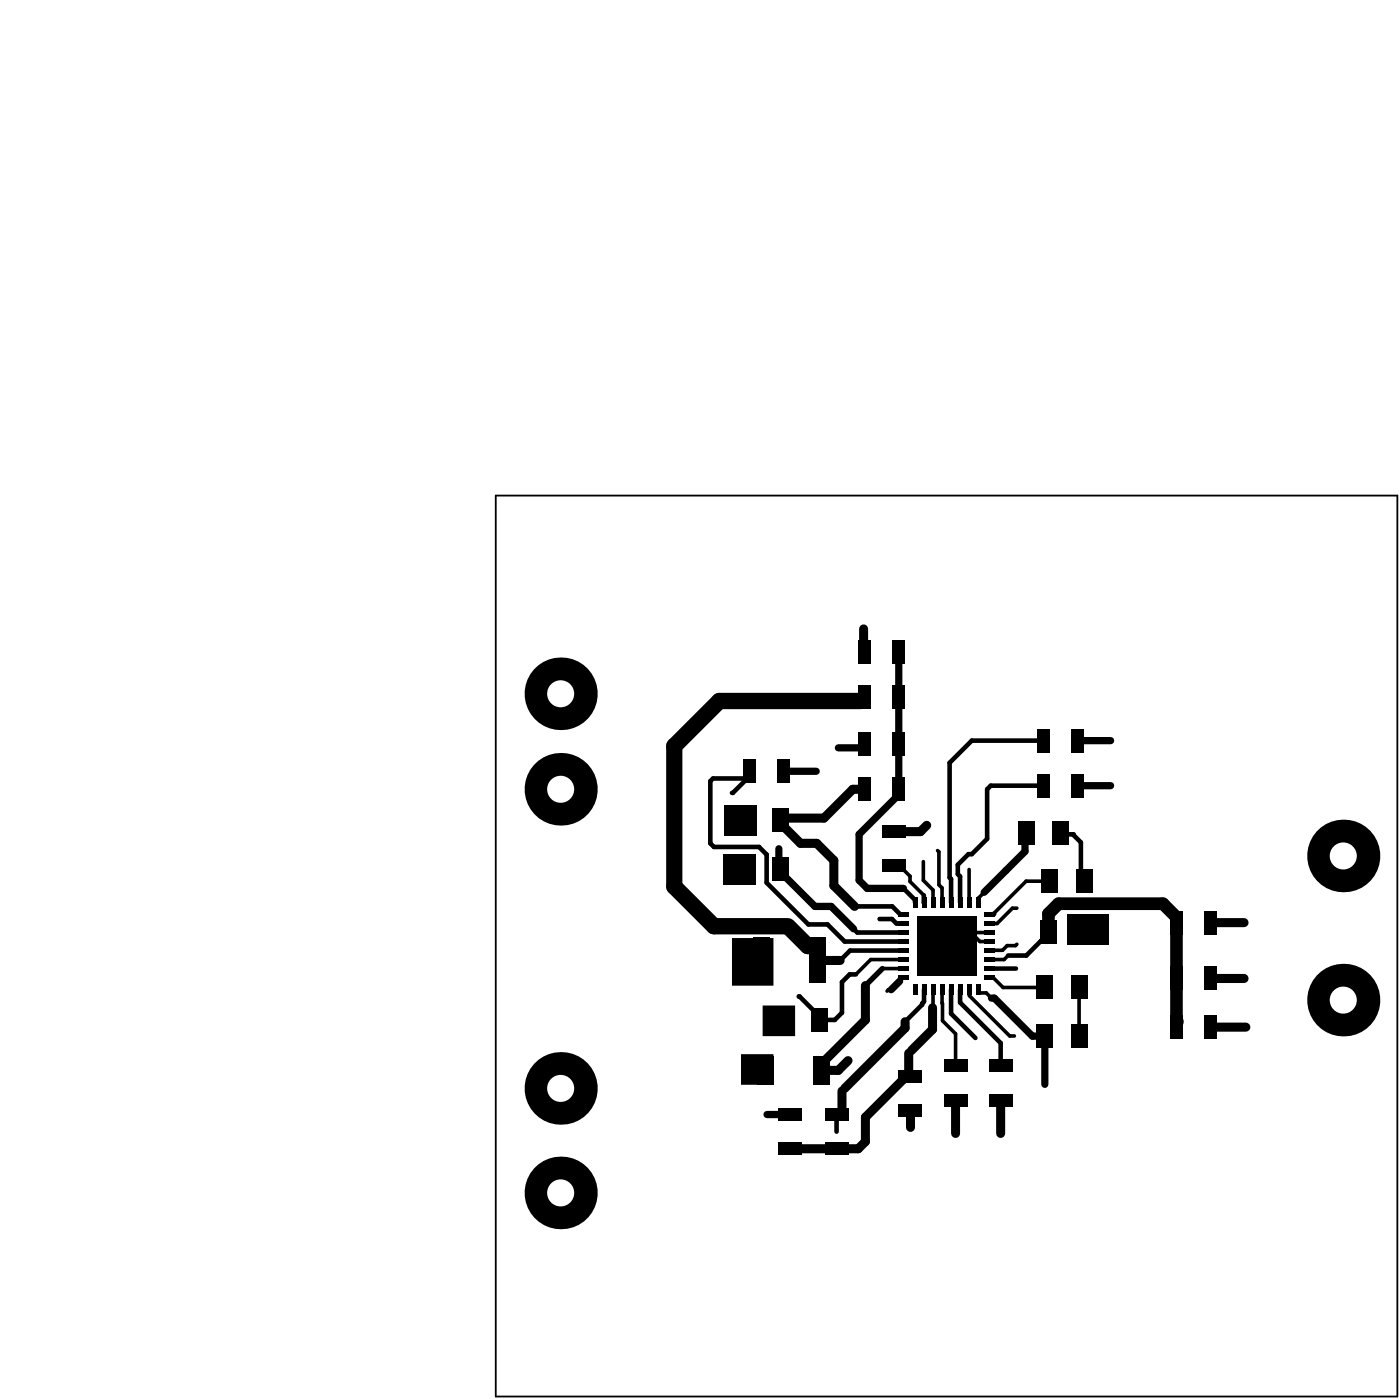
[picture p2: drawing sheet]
<svg xmlns="http://www.w3.org/2000/svg" width="259mm" height="258mm" viewBox="0 0 259 258" stroke-linecap="round" stroke-linejoin="round" font-family="sans-serif">
<path d="M91.6 91.5h166.5v166.3h-166.5z" fill="none" stroke="#000" stroke-width=".33"/>
<g fill="#000">
<path d="M133.9 148.7h6v5.6h-6zM133.5 157.7h6v5.6h-6zM197.1 168.7h7.7v5.6h-7.7zM135.2 173.1h5.2v.5a1.05 1.05 0 0 0-.8 1v2.7a1.11 1.11 0 0 0 1.1 1.1 1.11 1.11 0 0 0 1.1-1.1v-2.7a1.05 1.05 0 0 0-.8-1v-.5h1.9v8.8h-7.7zM136.9 194.6h6v1.6h-.5a1.1 1.1 0 0 0-1.1-.9 1.1 1.1 0 0 0-1 1.1v2.3a1.06 1.06 0 0 0 .9 1.1l-.1 .4h-4.2z"/>
<path d="M140.9 185.6v5.7h6v-5.7zM144.2 186.8a1.14 1.14 0 0 1 1.4-.1 1.14 1.14 0 0 1 .5 1.2 1.15 1.15 0 0 1-1.1 1.5 1.15 1.15 0 0 1-1.1-1.5l.1-.7z"/>
<circle cx="159.5" cy="120.2" r=".83"/>
<circle cx="166" cy="128.7" r=".67"/>
<circle cx="198.1" cy="154" r=".42"/>
<circle cx="248.1" cy="158" r="6.7"/>
<circle cx="166.8" cy="170.5" r=".42"/>
<circle cx="183.4" cy="168.7" r=".42"/>
<circle cx="192.2" cy="173.7" r=".42"/>
<circle cx="184.8" cy="196.7" r=".42"/>
<circle cx="199.3" cy="191.3" r=".33"/>
<circle cx="217.3" cy="188.6" r="1.17"/>
<circle cx="145.9" cy="212" r=".42"/>
</g>
<path d="M193.7 171.6v-2.9l1.8-1.9h19.3l2.5 2.5v20.3" fill="none" stroke="#000" stroke-width="2.3"/>
<g fill="none" stroke="#000" stroke-width=".85">
<path d="M159.7 128.7l-.7 .7M192.7 136.7h-13.2l-4.1 4.1v21.2l.3 .2v4.4M137.6 143.7h-5.9l-.5 .5v11.5l.7 .6h8.3l1.4 1.4v5.2l7.7 7.7h3.6l3.1 3.2h10.8M138.4 142.4v1l-3 3h-.2M144.5 151l-.3 .3M165.2 159.8h1M166 145.7v.5M192.7 145h-9.7l-.7 .7v9.1l-2.8 2.9h-.6l-2 1.9v1.8l.4 .4v4.8M195.3 153.3l.7 .7h2.1l1.5 1.5v7.2l-.1-.2M140.7 174.6v2.7M145.3 170.7l.5 .5M157.7 171.5l.6 .6h8.5"/>
<path d="M157.8 167.3h7l1.5 1.5h.5M158.1 179.9h-1.2l-1.4 1.4v5.6l-1.3 1.4h-2.8v-.7l-3.7-3.7h-.2M162.5 169.6h2.3l.8 .9h1.2M166.8 175.5h-9.8l-1.8 1.8M166.9 164l2.1 2.1v.5M170.6 165.3l.1 1.3M183.4 168.7l-.6 .1M193.3 172v.6l-3.7 3.8h-3.4M141.4 196.4v2.3M145 187.6v.7M160.2 181.6l-.4 .3M167.8 198.4l.4 .3"/>
<path d="M168.3 193.9l-.5 .5M170.7 182.6v2.3l-.4 .3v.2l-3.1 3.2M175.7 182.6v4.5l4.5 4.5M177.3 182.6v2.5l7.5 7.4v4.2M155.5 205l-.7 .7h-.3v3.2M156 200.9l-.5 .5"/>
</g>
<path d="M159.7 137.4l-.7 .6h-4.1M166 120.4v25.3M199 136.7h6.1M143.9 156.7v3.3l.3 .3v.7l6.3 6.3h3l4.2 4.2M144.7 142.4h6.1M166 146.2v.5l-7.3 7.3v8.5l1.5 1.5h6.7M189.3 153.7v3.5l-7.5 7.5M199 145h6.1M166.2 181.1l-1.6 1.6M183.1 184.2h.6l7 7.1h2.3v8.9M141.7 205.7h4.2" fill="none" stroke="#000" stroke-width="1.3"/>
<g fill="none" stroke="#000" stroke-width=".67">
<path d="M159.5 120.2l.2 .2M166.2 159.8l1.9 1.9v1l2.5 2.6M170.5 159v3.5l1.8 1.8v2.3M173.2 157l.2 .3v6l.6 .6v2.7M163 178.8h3.8M166.8 177.1h-6l-2.7 2.8M178.2 171l2.8 2.8h1.8M179 160.5v6.1M179.3 172.1h3.5M181.8 164.7l-1.1 1.1v.8M186.2 176.4l-.7 .7h-2.7M187.8 174.3l-.2 .2h-1.6l-.8 .9-2.4 .1"/>
<path d="M187.8 167.6h-.8l-2.8 2.9h-1.4M193.3 162.7h-3.8l-6.1 6M164.6 182.7h-.5l-.3 .2M166.8 180.4l-.6 .1v.6M172.3 182.6v3.4M174 182.6l.1 5.8 2.4 2.4v5.9M179 182.6v1.2l7.5 7.4h.9M180.7 182.6v.7h1.5l.7 .8M182.8 180.4h.6l1.9 1.9h7.7M199.3 182.3v9"/>
</g>
<g fill="none" stroke="#000" stroke-width="1.7">
<path d="M159.5 116.1v4.1M144.2 151.3v.7l3.7 3.7h3l3.1 3.1v4.7l3.8 3.8M159.7 145.7h-2.2l-5.3 5.3h-7.7M171.2 152.3l-1.2 1.2h-4.8M151 177.3h4.2M223.6 170.3h6.2M156.6 195.8l-1.8 1.8h-3.1M159.8 181.9v6.4l-8.1 8.1M167.2 188.6v1.2l-11.2 11.1M167.8 198.7h-.6l-.4 .4v.1l-7 7v4.5l-1.3 1.3h-12.6M167.8 194.4v4M172.3 186v4l-4 3.9"/>
<path d="M223.6 180.6h6.2M224 189.6h6.1M155.5 201.4v3.6M168.2 205.1v3M176.5 203.1v6.1M184.8 203.1v6.1"/>
</g>
<path d="M159 129.4h-26.1l-8.4 8.3v26l7.4 7.3h13.6M145.8 171.2l3.4 3.4h1.8v1.9" fill="none" stroke="#000" stroke-width="3"/>
<path d="M163 178.8l-2.8 2.8" fill="none" stroke="#000" stroke-width="1"/>
<path d="M182.8 178.8h4.9" fill="none" stroke="#000" stroke-width=".83"/>
<circle cx="248.1" cy="158" r="2.5" fill="#fff"/>
<circle cx="248.1" cy="184.6" r="6.7" fill="#000"/>
<circle cx="248.1" cy="184.6" r="2.5" fill="#fff"/>
<circle cx="103.6" cy="220.2" r="6.7" fill="#000"/>
<circle cx="103.6" cy="220.2" r="2.5" fill="#fff"/>
<circle cx="103.6" cy="200.9" r="6.7" fill="#000"/>
<circle cx="103.6" cy="200.9" r="2.5" fill="#fff"/>
<circle cx="103.6" cy="145.7" r="6.7" fill="#000"/>
<circle cx="103.6" cy="145.7" r="2.5" fill="#fff"/>
<circle cx="103.6" cy="128.1" r="6.7" fill="#000"/>
<circle cx="103.6" cy="128.1" r="2.5" fill="#fff"/>
<g fill="#000">
<path d="M158.5 118.3h2.3v4.3h-2.3z" fill-rule="evenodd"/>
<path d="M164.8 118.3h2.4v4.3h-2.4z" fill-rule="evenodd"/>
<path d="M158.5 126.6h2.3v4.3h-2.3z" fill-rule="evenodd"/>
<path d="M158.5 135.2h2.3v4.3h-2.3z" fill-rule="evenodd"/>
<path d="M164.8 126.6h2.4v4.3h-2.4z" fill-rule="evenodd"/>
<path d="M164.8 135.2h2.4v4.3h-2.4z" fill-rule="evenodd"/>
<path d="M191.5 134.5h2.3v4.4h-2.3z" fill-rule="evenodd"/>
<path d="M197.8 134.5h2.3v4.4h-2.3z" fill-rule="evenodd"/>
<path d="M136.4 158.2h3v4.3h-3z" fill-rule="evenodd"/>
<path d="M136.4 149.2h3v4.3h-3z" fill-rule="evenodd"/>
<path d="M137.2 140.2h2.3v4.3h-2.3z" fill-rule="evenodd"/>
<path d="M142.7 158.2h3v4.3h-3z" fill-rule="evenodd"/>
<path d="M142.7 149.2h3v4.3h-3z" fill-rule="evenodd"/>
<path d="M143.5 140.2h2.4v4.3h-2.4z" fill-rule="evenodd"/>
<path d="M158.5 143.5h2.3v4.4h-2.3z" fill-rule="evenodd"/>
<path d="M163 152.3h4.3v2.4h-4.3z" fill-rule="evenodd"/>
<path d="M164.8 143.5h2.4v4.4h-2.4z" fill-rule="evenodd"/>
<path d="M188 151.5h3v4.3h-3z" fill-rule="evenodd"/>
<path d="M191.5 142.9h2.3v4.3h-2.3z" fill-rule="evenodd"/>
<path d="M194.3 151.5h3v4.3h-3z" fill-rule="evenodd"/>
<path d="M197.8 142.9h2.3v4.3h-2.3z" fill-rule="evenodd"/>
<path d="M163 158.7h4.3v2.3h-4.3z" fill-rule="evenodd"/>
<path d="M165.8 175.1h2v.7h-2z" fill-rule="evenodd"/>
<path d="M165.8 176.7h2v.8h-2z" fill-rule="evenodd"/>
<path d="M165.8 178.4h2v.8h-2z" fill-rule="evenodd"/>
<path d="M165.8 168.4h2v.8h-2z" fill-rule="evenodd"/>
<path d="M165.8 170.1h2v.8h-2z" fill-rule="evenodd"/>
<path d="M165.8 171.7h2v.8h-2z" fill-rule="evenodd"/>
<path d="M165.8 173.4h2v.8h-2z" fill-rule="evenodd"/>
<path d="M168.6 165.6h.8v2h-.8z" fill-rule="evenodd"/>
<path d="M170.3 165.6h.8v2h-.8z" fill-rule="evenodd"/>
<path d="M172 165.6h.7v2h-.7z" fill-rule="evenodd"/>
<path d="M173.6 165.6h.8v2h-.8z" fill-rule="evenodd"/>
<path d="M175.3 165.6h.7v2h-.7z" fill-rule="evenodd"/>
<path d="M176.9 165.6h.8v2h-.8z" fill-rule="evenodd"/>
<path d="M178.6 165.6h.8v2h-.8z" fill-rule="evenodd"/>
<path d="M180.3 165.6h.7v2h-.7z" fill-rule="evenodd"/>
<path d="M181.8 178.4h2v.8h-2z" fill-rule="evenodd"/>
<path d="M181.8 176.7h2v.8h-2z" fill-rule="evenodd"/>
<path d="M181.8 175.1h2v.7h-2z" fill-rule="evenodd"/>
<path d="M181.8 171.7h2v.8h-2z" fill-rule="evenodd"/>
<path d="M181.8 170.1h2v.8h-2z" fill-rule="evenodd"/>
<path d="M181.8 168.4h2v.8h-2z" fill-rule="evenodd"/>
<path d="M181.8 173.4h2v.8h-2z" fill-rule="evenodd"/>
<path d="M192.4 160.5h3v4.3h-3z" fill-rule="evenodd"/>
<path d="M192.2 169.8h3v4.3h-3z" fill-rule="evenodd"/>
<path d="M198.8 160.5h3v4.3h-3z" fill-rule="evenodd"/>
<path d="M198 169.8h3v4.3h-3z" fill-rule="evenodd"/>
<path d="M216.1 168.1h2.4v4.4h-2.4z" fill-rule="evenodd"/>
<path d="M222.5 168.1h2.3v4.4h-2.3z" fill-rule="evenodd"/>
<path d="M139.9 194.9h3v5.3h-3z" fill-rule="evenodd"/>
<path d="M139.2 173.1h3v8.3h-3z" fill-rule="evenodd"/>
<path d="M143.5 186.1h3v4.3h-3z" fill-rule="evenodd"/>
<path d="M149.9 186.1h3v4.3h-3z" fill-rule="evenodd"/>
<path d="M150.2 194.9h3v5.3h-3z" fill-rule="evenodd"/>
<path d="M149.5 173.1h3v8.3h-3z" fill-rule="evenodd"/>
<path d="M165.8 180.1h2v.7h-2z" fill-rule="evenodd"/>
<path d="M168.6 181.6h.8v2h-.8z" fill-rule="evenodd"/>
<path d="M169.3 169.1h11v11h-11z" fill-rule="evenodd"/>
<path d="M170.3 181.6h.8v2h-.8z" fill-rule="evenodd"/>
<path d="M166 197.6h4.3v2.3h-4.3z" fill-rule="evenodd"/>
<path d="M172 181.6h.7v2h-.7z" fill-rule="evenodd"/>
<path d="M173.6 181.6h.8v2h-.8z" fill-rule="evenodd"/>
<path d="M174.3 195.6h4.4v2.3h-4.4z" fill-rule="evenodd"/>
<path d="M175.3 181.6h.7v2h-.7z" fill-rule="evenodd"/>
<path d="M176.9 181.6h.8v2h-.8z" fill-rule="evenodd"/>
<path d="M178.6 181.6h.8v2h-.8z" fill-rule="evenodd"/>
<path d="M180.3 181.6h.7v2h-.7z" fill-rule="evenodd"/>
<path d="M181.8 180.1h2v.7h-2z" fill-rule="evenodd"/>
<path d="M182.7 195.6h4.3v2.3h-4.3z" fill-rule="evenodd"/>
<path d="M191.5 189.1h3v4.3h-3z" fill-rule="evenodd"/>
<path d="M191.5 180.1h3v4.3h-3z" fill-rule="evenodd"/>
<path d="M197.8 189.1h3v4.3h-3z" fill-rule="evenodd"/>
<path d="M197.8 180.1h3v4.3h-3z" fill-rule="evenodd"/>
<path d="M216.1 187.4h2.4v4.4h-2.4z" fill-rule="evenodd"/>
<path d="M216.1 178.5h2.4v4.3h-2.4z" fill-rule="evenodd"/>
<path d="M222.5 187.4h2.3v4.4h-2.3z" fill-rule="evenodd"/>
<path d="M222.5 178.5h2.3v4.3h-2.3z" fill-rule="evenodd"/>
<path d="M143.7 210.9h4.3v2.3h-4.3z" fill-rule="evenodd"/>
<path d="M143.7 204.6h4.3v2.3h-4.3z" fill-rule="evenodd"/>
<path d="M152.4 210.9h4.3v2.3h-4.3z" fill-rule="evenodd"/>
<path d="M152.4 204.6h4.3v2.3h-4.3z" fill-rule="evenodd"/>
<path d="M166 203.9h4.3v2.3h-4.3z" fill-rule="evenodd"/>
<path d="M174.3 201.9h4.4v2.3h-4.4z" fill-rule="evenodd"/>
<path d="M182.7 201.9h4.3v2.3h-4.3z" fill-rule="evenodd"/>
</g>
</svg>
